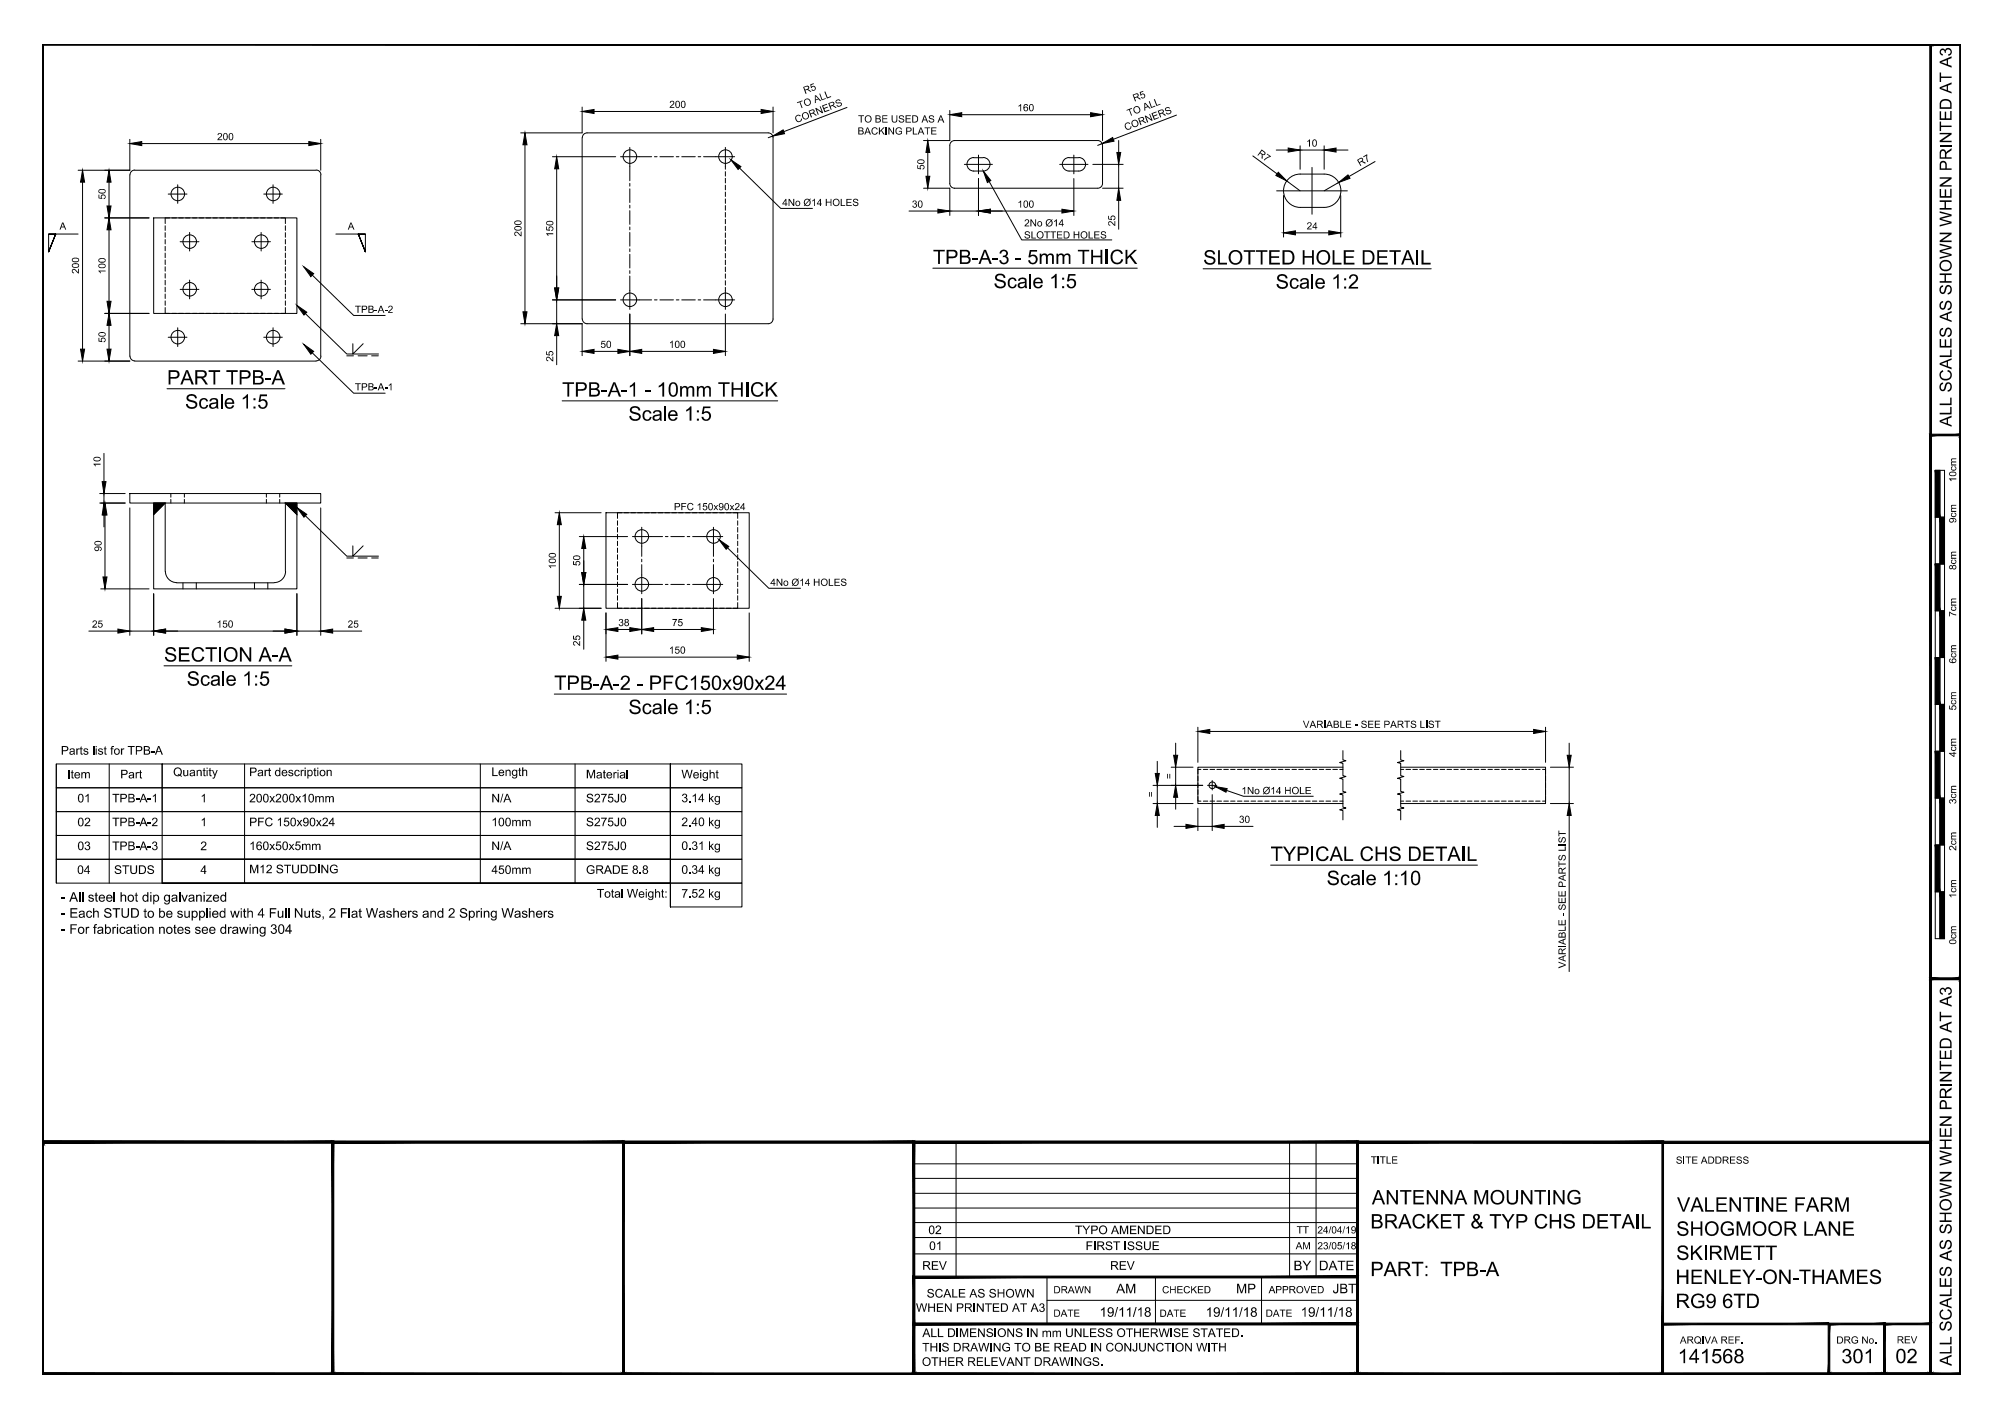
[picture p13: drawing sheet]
<svg xmlns="http://www.w3.org/2000/svg" width="420mm" height="297mm" viewBox="0 0 420 297" stroke-linecap="round" stroke-linejoin="round" font-family="sans-serif">
<defs><g id="words">
<g font-size="4.2">
<text x="195.5" y="55.3">TPB-A-3 - 5mm THICK</text>
<text x="252.1" y="55.5">SLOTTED HOLE DETAIL</text>
<text x="208.2" y="60.4">Scale 1:5</text>
<text x="267.3" y="60.5">Scale 1:2</text>
<text x="35" y="80.6">PART TPB-A</text>
<text x="117.8" y="83.1">TPB-A-1 - 10mm THICK</text>
<text x="38.8" y="85.6">Scale 1:5</text>
<text x="131.7" y="88.2">Scale 1:5</text>
<text x="34.4" y="138.7">SECTION A-A</text>
<text x="39.1" y="143.7">Scale 1:5</text>
<text x="116.1" y="144.6">TPB-A-2 - PFC150x90x24</text>
<text x="131.7" y="149.7">Scale 1:5</text>
<text x="266.3" y="180.5">TYPICAL CHS DETAIL</text>
<text x="278" y="185.5">Scale 1:10</text>
<text x="287.2" y="257.5">BRACKET &amp; TYP CHS DETAIL</text>
<text x="287.5" y="252.5">ANTENNA MOUNTING</text>
<text x="351.4" y="254">VALENTINE FARM</text>
<text x="351.3" y="259">SHOGMOOR LANE</text>
<text x="287.2" y="267.5">PART: TPB-A</text>
<text x="351.1" y="269.2">HENLEY-ON-THAMES</text>
<text x="351.3" y="264.1">SKIRMETT</text>
<text x="351.1" y="274.2">RG9 6TD</text>
<text x="351.6" y="285.7">141568</text>
<text x="385.9" y="285.7">301</text>
<text x="397.2" y="285.7">02</text>
</g>
<g font-size="3.5">
<text x="409" y="89.5" transform="rotate(-90 409 89.5)">ALL SCALES AS SHOWN WHEN PRINTED AT A3</text>
<text x="409" y="286.3" transform="rotate(-90 409 286.3)">ALL SCALES AS SHOWN WHEN PRINTED AT A3</text>
</g>
<g font-size="2.8">
<text x="12.8" y="189">- All steel hot dip galvanized</text>
<text x="12.8" y="192.4">- Each STUD to be supplied with 4 Full Nuts, 2 Flat Washers and 2 Spring Washers</text>
<text x="12.8" y="195.7">- For fabrication notes see drawing 304</text>
<text x="271" y="266.3">BY</text>
<text x="276.4" y="266.3">DATE</text>
<text x="233.9" y="271.1">AM</text>
<text x="259" y="271.1">MP</text>
<text x="279.3" y="271.1">JBT</text>
<text x="230.4" y="276">19/11/18</text>
<text x="252.6" y="276.1">19/11/18</text>
<text x="272.6" y="276">19/11/18</text>
</g>
<g font-size="2.5">
<text x="12.8" y="158.2">Parts list for TPB-A</text>
<text x="14.1" y="163.2">Item</text>
<text x="25.2" y="163.2">Part</text>
<text x="36.3" y="162.7">Quantity</text>
<text x="52.2" y="162.7">Part description</text>
<text x="103" y="162.7">Length</text>
<text x="122.8" y="163.2">Material</text>
<text x="142.8" y="163.2">Weight</text>
<text x="16.2" y="168.2">01</text>
<text x="16.2" y="173.2">02</text>
<text x="23.5" y="168.2">TPB-A-1</text>
<text x="23.5" y="173.2">TPB-A-2</text>
<text x="42" y="168.2">1</text>
<text x="42" y="173.2">1</text>
<text x="52.2" y="168.2">200x200x10mm</text>
<text x="52.2" y="173.2">PFC 150x90x24</text>
<text x="103" y="168.2">N/A</text>
<text x="103" y="173.2">100mm</text>
<text x="122.8" y="168.2">S275J0</text>
<text x="122.8" y="173.2">S275J0</text>
<text x="142.8" y="168.1">3.14 kg</text>
<text x="142.8" y="173.2">2.40 kg</text>
<text x="16.2" y="178.2">03</text>
<text x="23.5" y="178.2">TPB-A-3</text>
<text x="42" y="178.2">2</text>
<text x="52.2" y="178.2">160x50x5mm</text>
<text x="103" y="178.2">N/A</text>
<text x="122.8" y="178.2">S275J0</text>
<text x="142.8" y="178.2">0.31 kg</text>
<text x="16.2" y="183.2">04</text>
<text x="23.9" y="183.2">STUDS</text>
<text x="42" y="183.2">4</text>
<text x="52.2" y="183">M12 STUDDING</text>
<text x="103" y="183.2">450mm</text>
<text x="122.8" y="183.2">GRADE 8.8</text>
<text x="142.8" y="183.2">0.34 kg</text>
<text x="125.1" y="188.2">Total Weight:</text>
<text x="142.8" y="188.2">7.52 kg</text>
<text x="194.5" y="258.7">02</text>
<text x="194.7" y="262">01</text>
<text x="225.3" y="258.7">TYPO AMENDED</text>
<text x="227.5" y="262">FIRST ISSUE</text>
<text x="193.2" y="266.2">REV</text>
<text x="232.6" y="266.2">REV</text>
<text x="192" y="275">WHEN PRINTED AT A3</text>
<text x="194.2" y="272">SCALE AS SHOWN</text>
<text x="193.3" y="280.3">ALL DIMENSIONS IN mm UNLESS OTHERWISE STATED.</text>
<text x="193.2" y="286.3">OTHER RELEVANT DRAWINGS.</text>
<text x="193.2" y="283.3">THIS DRAWING TO BE READ IN CONJUNCTION WITH</text>
</g>
<g font-size="2.1">
<text x="140.3" y="22.6">200</text>
<text x="167.5" y="22.9" transform="rotate(-21 167.5 22.9)">TO ALL</text>
<text x="168.7" y="19.7" transform="rotate(-21 168.7 19.7)">R5</text>
<text x="213.2" y="23.3">160</text>
<text x="237.7" y="21.3" transform="rotate(-21 237.7 21.3)">R5</text>
<text x="45.5" y="29.4">200</text>
<text x="166.9" y="25.8" transform="rotate(-21 166.9 25.8)">CORNERS</text>
<text x="179.7" y="28.2">BACKING PLATE</text>
<text x="179.8" y="25.7">TO BE USED AS A</text>
<text x="235.9" y="27.4" transform="rotate(-21 235.9 27.4)">CORNERS</text>
<text x="236.5" y="24.5" transform="rotate(-21 236.5 24.5)">TO ALL</text>
<text x="193.7" y="35.6" transform="rotate(-90 193.7 35.6)">50</text>
<text x="263.4" y="32.4" transform="rotate(36 263.4 32.4)">R7</text>
<text x="273.7" y="30.7">10</text>
<text x="285" y="34.9" transform="rotate(-29 285 34.9)">R7</text>
<text x="22.1" y="41.8" transform="rotate(-90 22.1 41.8)">50</text>
<text x="163.9" y="43.2">4No Ø14 HOLES</text>
<text x="191.1" y="43.5">30</text>
<text x="213.2" y="43.5">100</text>
<text x="214.6" y="47.5">2No Ø14</text>
<text x="233.7" y="47.4" transform="rotate(-90 233.7 47.4)">25</text>
<text x="12.5" y="48.1">A</text>
<text x="72.9" y="48.1">A</text>
<text x="109.3" y="49.6" transform="rotate(-90 109.3 49.6)">200</text>
<text x="115.9" y="49.7" transform="rotate(-90 115.9 49.7)">150</text>
<text x="214.6" y="50">SLOTTED HOLES</text>
<text x="273.8" y="48.1">24</text>
<text x="16.5" y="57.4" transform="rotate(-90 16.5 57.4)">200</text>
<text x="22.1" y="57.5" transform="rotate(-90 22.1 57.5)">100</text>
<text x="74.4" y="65.6">TPB-A-2</text>
<text x="22.1" y="71.8" transform="rotate(-90 22.1 71.8)">50</text>
<text x="115.9" y="75.8" transform="rotate(-90 115.9 75.8)">25</text>
<text x="125.8" y="72.9">50</text>
<text x="140.2" y="72.9">100</text>
<text x="74.4" y="81.8">TPB-A-1</text>
<text x="21.1" y="98" transform="rotate(-90 21.1 98)">10</text>
<text x="409.9" y="101.1" transform="rotate(-90 409.9 101.1)">10cm</text>
<text x="141.2" y="106.9">PFC 150x90x24</text>
<text x="409.9" y="109.6" transform="rotate(-90 409.9 109.6)">9cm</text>
<text x="21.3" y="115.6" transform="rotate(-90 21.3 115.6)">90</text>
<text x="116.5" y="119.3" transform="rotate(-90 116.5 119.3)">100</text>
<text x="121.6" y="118.7" transform="rotate(-90 121.6 118.7)">50</text>
<text x="409.9" y="119.5" transform="rotate(-90 409.9 119.5)">8cm</text>
<text x="161.4" y="122.8">4No Ø14 HOLES</text>
<text x="19.3" y="131.6">25</text>
<text x="45.4" y="131.6">150</text>
<text x="72.8" y="131.6">25</text>
<text x="129.6" y="131.2">38</text>
<text x="140.8" y="131.2">75</text>
<text x="409.9" y="129.3" transform="rotate(-90 409.9 129.3)">7cm</text>
<text x="121.6" y="135.5" transform="rotate(-90 121.6 135.5)">25</text>
<text x="140.2" y="137">150</text>
<text x="409.9" y="139.1" transform="rotate(-90 409.9 139.1)">6cm</text>
<text x="409.9" y="148.9" transform="rotate(-90 409.9 148.9)">5cm</text>
<text x="273" y="152.6">VARIABLE - SEE PARTS LIST</text>
<text x="409.9" y="158.7" transform="rotate(-90 409.9 158.7)">4cm</text>
<text x="241.8" y="167.1" transform="rotate(-90 241.8 167.1)">=</text>
<text x="245.6" y="163.3" transform="rotate(-90 245.6 163.3)">=</text>
<text x="260.2" y="166.5">1No Ø14 HOLE</text>
<text x="259.6" y="172.5">30</text>
<text x="409.9" y="168.6" transform="rotate(-90 409.9 168.6)">3cm</text>
<text x="409.9" y="178.4" transform="rotate(-90 409.9 178.4)">2cm</text>
<text x="409.9" y="188.3" transform="rotate(-90 409.9 188.3)">1cm</text>
<text x="409.9" y="198" transform="rotate(-90 409.9 198)">0cm</text>
<text x="328.1" y="203" transform="rotate(-90 328.1 203)">VARIABLE - SEE PARTS LIST</text>
<text x="287.3" y="243.9">TITLE</text>
<text x="351.2" y="243.9">SITE ADDRESS</text>
<text x="271.5" y="261.9">AM</text>
<text x="271.7" y="258.6">TT</text>
<text x="276.1" y="261.9">23/05/18</text>
<text x="276.1" y="258.6">24/04/19</text>
<text x="220.8" y="271.1">DRAWN</text>
<text x="243.5" y="271.1">CHECKED</text>
<text x="265.9" y="271.1">APPROVED</text>
<text x="220.8" y="276">DATE</text>
<text x="243" y="276.1">DATE</text>
<text x="265.2" y="276">DATE</text>
<text x="352" y="281.6">ARQIVA REF.</text>
<text x="384.8" y="281.6">DRG No.</text>
<text x="397.5" y="281.6">REV</text>
</g>
</g></defs>
<!-- layer: PROPOSED OTHER USER 1 -->
<path d="M32.2 105.5h2.4l-2.4 2.4zM59.8 105.5h2.4v2.4z" fill="#000" stroke="#000" stroke-width=".21"/>
<g fill="none" stroke="#000" stroke-width=".21">
<path d="M27.2 36.7v38M28.2 35.7h38M28.2 35.6a.99 .99 0 0 0-1 1M66.3 35.6a.99 .99 0 0 1 1 1M67.2 36.7v38M199 30.5a.99 .99 0 0 1 1-1h30a1 1 0 0 1 1 1M199 38.5a1 1 0 0 0 1 1h30a.99 .99 0 0 0 1-1M199 30.5v8M204 33.1h2M204.1 33a1.42 1.42 0 0 0-1.5 1.4 1.42 1.42 0 0 0 1.5 1.5h1.9a1.42 1.42 0 0 0 1.5-1.5 1.42 1.42 0 0 0-1.5-1.4M224 33.1h2M224 33a1.42 1.42 0 0 0-1.4 1.4 1.42 1.42 0 0 0 1.4 1.5h2.1a1.42 1.42 0 0 0 1.4-1.5 1.42 1.42 0 0 0-1.4-1.4"/>
<path d="M231 30.5v8M272.4 36.5h5.1a3.5 3.5 0 0 1 3.5 3.5 3.5 3.5 0 0 1-3.5 3.5h-5.1M272.5 36.5a3.5 3.5 0 0 0-3.5 3.5 3.5 3.5 0 0 0 3.5 3.5M32.2 45.7h30v20h-30zM27.2 74.7a.99 .99 0 0 0 1 .9M28.2 75.7h38M67.3 74.7a.99 .99 0 0 1-1 .9M122 66.9v-38a1 1 0 0 1 1-1h38a.99 .99 0 0 1 1 1v38M122 66.9a.99 .99 0 0 0 1 1h38a1 1 0 0 0 1-1M27.2 103.5h40v2h-40zM34.6 105.5l-2.4 2.4M34.7 119.7a2.39 2.39 0 0 0 2.3 2.4"/>
<path d="M59.8 105.5h2.4v17.9h-30v-17.9h2.4v14.3M59.8 105.5v14.2a2.39 2.39 0 0 1-2.3 2.4M59.8 105.5l2.4 2.4M127 107.5h30v20h-30zM37 122.2h20.4M281.4 160.8h-30.4v7.6h30.4M293.5 160.8h30.4v7.6h-30.4"/>
<circle cx="132" cy="32.8" r="1.42"/>
<circle cx="152" cy="32.8" r="1.42"/>
<circle cx="37.3" cy="40.7" r="1.42"/>
<circle cx="39.8" cy="50.7" r="1.42"/>
<circle cx="54.7" cy="50.7" r="1.42"/>
<circle cx="57.2" cy="40.7" r="1.42"/>
<circle cx="37.3" cy="70.7" r="1.42"/>
<circle cx="39.8" cy="60.6" r="1.42"/>
<circle cx="54.7" cy="60.6" r="1.42"/>
<circle cx="57.2" cy="70.7" r="1.42"/>
<circle cx="132" cy="62.8" r="1.42"/>
<circle cx="152" cy="62.8" r="1.42"/>
<circle cx="134.5" cy="112.5" r="1.42"/>
<circle cx="149.5" cy="112.5" r="1.42"/>
<circle cx="134.5" cy="122.5" r="1.42"/>
<circle cx="149.5" cy="122.5" r="1.42"/>
<circle cx="254" cy="164.6" r=".7"/>
</g>
<!-- layer: PROPOSED OTHER USER 1 - HIDDEN -->
<g fill="none" stroke="#000" stroke-width=".21">
<path d="M132 34.8v3.1M132 38.4v.6M132 39.6v2.9M133.9 32.9h2.7M137.1 32.9h.6M138.3 32.9h2.8M141.7 32.9h.6M142.9 32.9h2.8M146.3 32.9h.5M147.4 32.9h2.6M152 34.8v.7M152 36v.9"/>
<path d="M152 37.4v1M152 38.8v1M34.6 47.3v1M34.6 48.8v.9M34.6 50.2v.9M34.6 51.6v1M34.6 53v1M34.6 54.5v1M34.6 55.9v1M34.6 57.4v.9M34.6 58.8v.9M35.5 45.7h-.9v1.2"/>
<path d="M36 45.7h1M37.5 45.7h.9M38.9 45.7h.9M40.3 45.7h1M41.7 45.7h1M43.2 45.7h.9M44.6 45.7h.9M46 45.7h1M47.4 45.7h1M48.9 45.7h1M50.3 45.7h1M51.8 45.7h.9"/>
<path d="M53.2 45.7h.9M54.6 45.7h1M56 45.7h1M57.5 45.7h.9M58.9 45.7h.9v1.2M59.8 47.3v1M59.8 48.8v.9M59.8 50.2v.9M59.8 51.6v1M59.8 53v1M59.8 54.5v1M59.8 55.9v1"/>
<path d="M59.8 57.4v.9M59.8 58.8v.9M132 43v.6M132 44.2v2.8M132 47.6v.6M132 48.7v2.9M132 52.2v.5M132 53.3v2.9M132 56.7v.6M132 57.9v3M152 40.3v.9M152 41.7v.9"/>
<path d="M152 43.1v1M152 44.5v1M152 46v.9M152 47.4v.9M152 48.8v1M152 50.2v1M152 51.7v.9M152 53.1v1M152 54.5v1M152 56v.9M152 57.4v.9M152 58.8v1"/>
<path d="M34.6 64.5v1.2h.9M34.6 60.2v1M34.6 61.6v1M34.6 63.1v.9M36 65.7h1M37.5 65.7h.9M38.9 65.7h.9M40.3 65.7h1M41.7 65.7h1M43.2 65.7h.9M44.6 65.7h.9M46 65.7h1"/>
<path d="M47.4 65.7h1M48.9 65.7h1M50.3 65.7h1M51.8 65.7h.9M53.2 65.7h.9M54.6 65.7h1M56 65.7h1M57.5 65.7h.9M59.8 64.5v1.2h-.9M59.8 60.2v1M59.8 61.6v1M59.8 63.1v.9"/>
<path d="M133.9 62.9h2.7M137.1 62.9h.6M138.3 62.9h2.8M141.7 62.9h.6M142.9 62.9h2.8M146.3 62.9h.5M147.4 62.9h2.6M152 60.2v.7M35.8 103.5v.7M35.8 104.7v.8M38.6 103.5v.7M38.6 104.7v.8"/>
<path d="M55.8 103.5v.7M55.8 104.7v.8M58.6 103.5v.7M58.6 104.7v.8M129.4 109.2v.9M129.4 110.6v.9M129.4 112v1M129.4 113.5v.9M129.4 114.9v.9M129.4 116.3v1M129.4 117.7v1M129.4 119.2v.9"/>
<path d="M130.3 107.5h-.9v1.2M130.8 107.5h.9M132.2 107.5h1M133.6 107.5h1M134.5 114.5v2.1M134.5 117.2v.6M134.5 118.4v2.1M135.1 107.5h.9M136.4 112.5h2.4M136.5 107.5h.9M138 107.5h.9M139.3 107.5h1"/>
<path d="M139.4 112.5h.6M140.6 112.5h2.8M144 112.5h.6M145.1 112.5h2.4M149.5 114.5v2.1M149.5 117.2v.6M149.5 118.4v2.1M153.7 107.5h.9v1.2M154.6 109.2v.9M154.6 110.6v.9M154.6 112v1M154.6 113.5v.9"/>
<path d="M154.6 114.9v.9M154.6 116.3v1M154.6 117.7v1M154.6 119.2v.9M38.3 122.2v1.2M41.1 122.2v1.2M53.3 122.2v1.2M56.1 122.2v1.2M129.4 126.3v1.2h.9M129.4 120.6v.9M129.4 122v1M129.4 123.4v1"/>
<path d="M129.4 124.9v.9M130.8 127.5h.9M132.2 127.5h1M133.6 127.5h1M135.1 127.5h.9M136.4 122.5h2.4M136.5 127.5h.9M138 127.5h.9M139.3 127.5h1M139.4 122.5h.6M140.6 122.5h2.8M140.8 127.5h1"/>
<path d="M142.2 127.5h1M143.7 127.5h.9M144 122.5h.6M145.1 127.5h.9M145.1 122.5h2.4M146.5 127.5h1M147.9 127.5h1M149.4 127.5h.9M150.8 127.5h1M152.2 127.5h1M154.6 126.3v1.2h-.9M154.6 120.6v.9"/>
<path d="M154.6 122v1M154.6 123.4v1M154.6 124.9v.9M251 167v.9h.7M251 162.7v1M251 164.1v1M251 165.6v.9M251.7 161.3h-.7v.9M252.2 167.9h.9M252.2 161.3h.9M253.6 167.9h.9M253.6 161.3h.9"/>
<path d="M255 167.9h1M255 161.3h1M256.4 167.9h1M256.4 161.3h1M257.9 167.9h.9M257.9 161.3h.9M259.3 167.9h1M259.3 161.3h1M260.7 167.9h1M260.7 161.3h1M262.2 167.9h.9M262.2 161.3h.9"/>
<path d="M263.6 167.9h.9M263.6 161.3h.9M265 167.9h1M265 161.3h1M266.4 167.9h1M266.4 161.3h1M267.9 167.9h.9M267.9 161.3h.9M269.3 167.9h.9M269.3 161.3h.9M270.7 167.9h1M270.7 161.3h1"/>
<path d="M272.1 167.9h1M272.1 161.3h1M273.6 167.9h1M273.6 161.3h1M275 167.9h1M275 161.3h1M276.5 167.9h.9M276.5 161.3h.9M277.9 167.9h.9M277.9 161.3h.9M279.3 167.9h1M279.3 161.3h1"/>
<path d="M280.7 167.9h.7M280.7 161.3h.7M293.5 167.9h.7M293.5 161.3h.7M294.6 167.9h1M294.6 161.3h1M296.1 167.9h.9M296.1 161.3h.9M297.5 167.9h1M297.5 161.3h1M298.9 167.9h1M298.9 161.3h1"/>
<path d="M300.4 167.9h.9M300.4 161.3h.9M301.8 167.9h1M301.8 161.3h1M303.2 167.9h1M303.2 161.3h1M304.7 167.9h.9M304.7 161.3h.9M306.1 167.9h.9M306.1 161.3h.9M307.5 167.9h1M307.5 161.3h1"/>
<path d="M308.9 167.9h1M308.9 161.3h1M310.4 167.9h.9M310.4 161.3h.9M311.8 167.9h.9M311.8 161.3h.9M313.2 167.9h1M313.2 161.3h1M314.6 167.9h1M314.6 161.3h1M316.1 167.9h.9M316.1 161.3h.9"/>
<path d="M317.5 167.9h1M317.5 161.3h1M318.9 167.9h1M318.9 161.3h1M320.4 167.9h.9M320.4 161.3h.9M321.8 167.9h.9M321.8 161.3h.9M323.2 161.3h.7v.9M323.9 167v.9h-.7M323.9 162.7v1M323.9 164.1v1"/>
<path d="M323.9 165.6v.9"/>
</g>
<!-- layer: TEXT AND DIMENSIONS -->
<g fill="none" stroke="#000" stroke-width=".21">
<path d="M17.3 38.2v35M22.8 38.2v5M27.2 29.2v6.5h-10.8M29.7 30.1h35M37.2 38.7v3.9M57.2 38.7v3.9M67.2 29.2v6.5M110 30.4v35M115.8 32.9h13.2M116.7 35.4v25M122 22.4v5.5h-12.9M124.5 23.4h35"/>
<path d="M130 32.9h3.9M132 30.9v3.9M150 32.9h4M152 30.9v3.9M155 35.2l8.6 8.5h6.7M161.9 28.5l-.9 .4M162 22.4v5.5M177.5 22.5l-13.3 5.1M193.5 39.5h5.5v5.7M194.4 32v5M199 23.2v6.3h-5.5M201.5 24h27"/>
<path d="M202.1 34.5h5.9M205 32.5v3.9M205 37.4v7.8M207.3 38.1l6.8 12.2h18.9M222.1 34.5h5.9M225 32.5v3.9M225 37.4v7.8M229 34.5h6.4M231 30.1l-1 .4M231 39.5h4.4M231 23.2v6.3M234.4 29.5v2.5"/>
<path d="M234.4 34.5v5M246.5 24.1l-13.2 5.1M262.5 32.7l5.1 3.7M267.4 31.5h2.5M269.6 37.9l2.8 2.1M272.4 30.6v4.9M272.4 31.5h5.1M274.9 35.1v9.8M277.5 30.6v4.9M280 31.5h2.5M280.5 38.3l-3 1.7M288.1 33.9l-5.4 3.1"/>
<path d="M10.2 49.1h1.5l-1.5 3.7 1.5-3.7-1.5 3.7v-3.7h6.2M22 45.7h9.2M22.8 48.2v15M35.2 40.7h4M37.7 50.7h4M39.7 48.7v3.9M39.7 58.7v4M52.8 50.7h3.9M54.7 48.7v3.9M54.7 58.7v4M55.3 40.7h3.9M65.4 57.7l8.7 8.4h6.6"/>
<path d="M70.4 49.1h6.2v3.7l-1.5-3.7 1.5 3.7-1.5-3.7h1.5M190.5 44.2h6M195.5 56.2h42.8M199 44.2h6M207.5 44.2h15M234.4 42v6M252.1 56.3h47.8M267.5 40h14.8M269 41v8.7M271.5 48.8h7M281 41v8.7M16.4 75.7h10.8"/>
<path d="M22 65.7h9.2M22.8 68.2v5M35.2 70.7h4M37.2 68.7v3.9M37.7 60.7h4M52.8 60.7h3.9M55.3 70.7h3.9M57.2 68.7v3.9M64 65.7l8.7 8.5h6.6M65.4 74l8.7 8.4h6.6M72.7 74.6h1.4M73.9 72.1v2.1l2.2-2.1"/>
<path d="M75 74.6h1.9M77.9 74.6h1.4M109.1 67.9h12.9v6.6M115.8 62.9h13.2M116.7 62.9v5M116.7 70.4v6.1M124.5 73.7h5M130 62.9h3.9M132 60.9v4M132 65.8v8.7M134.5 73.7h15M150 62.9h4"/>
<path d="M152 60.9v4M152 65.8v8.7M21.8 95v6M35 81.5h24.7M117.8 84h45.2M20.9 105.5h5.3M20.9 103.5h5.3M21.8 103.5v2M21.8 108v2.4M22 108v12.9M27.2 106.5v26.7M64 108.1l8.7 8.5h6.6"/>
<path d="M67.2 106.5v26.7M72.7 117h1.4M73.9 114.4v2.2l2.2-2.2M75 117h1.9M77.9 117h1.4M116.3 107.5h9.7M117.2 110v15M121.4 112.5h10.1M122.3 115v5M132.5 112.5h3.9M134.5 110.5v4M147.5 112.5h4"/>
<path d="M149.5 110.5v4M152.5 114.9l8.6 8.4h6.7M18.6 132.3h6.1M21.1 123.4h10.1M27.2 132.3h5M32.2 124.5v8.7M34.4 139.6h26.8M34.7 132.3h25M62.2 132.3h5M62.2 124.5v8.7M69.7 132.3h6.1M116.3 127.5h9.7"/>
<path d="M121.4 122.5h10.1M122.3 122.5v5M122.3 130v6.1M127 128.5v10.1M129.5 137.8h25M132.5 122.5h3.9M134.5 120.5v4M134.5 125.5v7.4M137 132h10M147.5 122.5h4M149.5 120.5v4M149.5 125.5v7.4"/>
<path d="M157 128.5v10.1M116.1 145.5h48.7M242.5 159.6v2.5M246.4 155.8v2.5M251 152.4v7.4M253.5 153.3h67.9M281.4 157.4v1.9l.7 .2-1.4 .4 .7 .1v2.6l.7 .2-1.4 .4 .7 .1v2.6l.7 .2-1.4 .4 .7 .1v2.6l.7 .2-1.4 .4 .7 .1v2M293.5 157.4v1.9l.7 .2-1.4 .4 .7 .1v2.6l.7 .2-1.4 .4 .7 .1v2.6l.7 .2-1.4 .4 .7 .1v2.6l.7 .2-1.4 .4 .7 .1v2M323.9 152.4v7.4M328.8 155.8v2.5M11.8 175.1h128.7h-106.5v5h-22.2zM11.8 160.1v25"/>
<path d="M22.9 160.1v25M34 170.1v5h-22.2v-5h128.7M34 165.1h106.5M34 170.1h106.5M51.3 160.1v25M100.7 160.1v25M120.5 160.1v25M140.5 160.1h-106.5v5h-22.2v-5h22.2v10M140.5 165.1h-128.7v5h22.2M140.5 160.1v15zM140.5 165.1v15M140.5 160.1h15v5h-15z"/>
<path d="M140.5 165.1h15v5h-15zM140.5 170.1h15v5h-15zM140.5 175.1h15v5h-15zM140.5 160.1v25M241.6 168.4h8.4M241.6 164.6h10.4M242.5 164.6v3.8M242.5 170.9v2.5M245.4 160.8h4.6M246 173.2h2.5M246.4 160.8v3.8M246.4 167.1v2.5"/>
<path d="M251 169.4v4.7M251 173.2h3M253.1 164.6h1.9M254 163.6v2M254 166.6v7.5M256.5 173.2h6.1M257 165.7l3.6 1.2h14.6M324.9 160.8h4.8M324.9 168.4h4.8M328.8 160.8v7.6M328.8 170.9v32.8M34 180.1h106.5h-106.5"/>
<path d="M34 180.1v5M34 180.1h106.5M140.5 180.1h-128.7v5h128.7M140.5 185.1h-106.5h106.5M140.5 180.1h15v5h-15zM140.5 185.1h15v5h-15zM266.3 181.4h43.3"/>
</g>
<g fill="#000" stroke="#000" stroke-width=".21">
<path d="M17.3 35.7l.4 2.5h-.8zM22.8 35.7l.5 2.5h-.9zM27.2 30.1l2.5-.4v.8zM64.7 29.7l2.5 .4-2.5 .4zM110 27.9l.4 2.5h-.8zM116.7 32.9l.4 2.5h-.9zM122 23.4l2.5-.5v.9zM153.1 33.5l2.2 1.4-.6 .6zM159.5 22.9l2.5 .5-2.5 .4zM161.9 28.5l2.2-1.3 .3 .8zM194.4 29.5l.4 2.5h-.8zM194 37h.8l-.4 2.5z"/>
<path d="M199 24l2.5-.4v.9zM206.1 35.9l1.5 1.9-.7 .5zM228.5 23.6l2.5 .4-2.5 .5zM231 30.1l2.2-1.3 .3 .8zM234 32h.9l-.5 2.5zM267.9 36.1l1.7 1.8-2.2-1.1zM269.9 31l2.5 .5-2.5 .4zM277.5 31.5l2.5-.5v.9zM280.5 38.3l2-1.6 .4 .7zM22.4 43.2h.9l-.5 2.5zM22.8 45.7l.5 2.5h-.9zM63.7 55.9l2 1.5-.6 .6z"/>
<path d="M196.5 43.9l2.5 .3-2.5 .5zM205 44.2l2.5-.3v.8zM222.5 43.9l2.5 .3-2.5 .5zM234.4 39.5l.5 2.5h-.9zM269 48.8l2.5-.4v.8zM278.5 48.4l2.5 .4-2.5 .4zM16.9 73.2h.8l-.4 2.5zM22.4 63.2h.9l-.5 2.5zM22.8 65.7l.5 2.5h-.9zM22.4 73.2h.9l-.5 2.5zM62.2 64l2.1 1.4-.6 .6zM63.7 72.2l2 1.5-.6 .6z"/>
<path d="M109.6 65.4h.8l-.4 2.5zM116.2 60.4h.9l-.4 2.5zM116.7 67.9l.4 2.5h-.9zM122 73.7l2.5-.5v.9zM129.5 73.2l2.5 .5-2.5 .4zM132 73.7l2.5-.5v.9zM149.5 73.2l2.5 .5-2.5 .4zM21.8 105.5l.4 2.5h-.8zM21.4 101h.8l-.4 2.5zM22 105.5l.4 2.5h-.8zM62.2 106.4l2.1 1.4-.6 .6zM117.2 107.5l.4 2.5h-.8z"/>
<path d="M122.3 112.5l.5 2.5h-.9zM150.7 113.1l2 1.5-.5 .5zM21.6 120.9h.8l-.4 2.5zM24.7 131.9l2.5 .4-2.5 .4zM32.2 132.3l2.5-.4v.8zM59.7 131.9l2.5 .4-2.5 .4zM67.2 132.3l2.5-.4v.8zM116.8 125h.8l-.4 2.5zM121.9 120h.9l-.5 2.5zM122.3 127.5l.5 2.5h-.9zM127 132l2.5-.4v.8zM127 137.8l2.5-.5v.9z"/>
<path d="M132 131.6l2.5 .4-2.5 .4zM134.5 132l2.5-.4v.8zM147 131.6l2.5 .4-2.5 .4zM154.5 137.3l2.5 .5-2.5 .4zM245.9 158.3h.9l-.4 2.5zM251 153.3l2.5-.4v.9zM321.4 152.9l2.5 .4-2.5 .5zM328.4 158.3h.9l-.5 2.5zM242.1 162.1h.8l-.4 2.5zM242.5 168.4l.4 2.5h-.8zM246.4 164.6l.4 2.5h-.9zM248.5 172.8l2.5 .4-2.5 .5z"/>
<path d="M254 173.2l2.5-.4v.9zM254.7 164.9l2.5 .4-.3 .8zM328.8 168.4l.5 2.5h-.9z"/>
</g>
<!-- layer: 0 -->
<g fill="none" stroke="#000" stroke-width=".21">
<path d="M405.5 98.6h2v98.2h-2zM406.5 98.6v98.2M405.5 118.2h2M405.5 108.4h2M405.5 137.8h2M405.5 128.1h2M405.5 157.5h2M405.5 147.7h2M405.5 177.1h2M405.5 167.3h2M405.5 186.9h2M200.3 239.4v28.3"/>
<path d="M270.2 239.4v28.3M275.8 239.4v28.3M191.5 250.1h93M191.5 247h93M191.5 244h93M191.5 256.3h93M191.5 253.2h93M191.5 259.4h93M191.5 262.8h93M219.4 267.7v9.8M219.4 272.6h65.1M242.1 267.7v9.8"/>
<path d="M264.4 267.7v9.8"/>
</g>
<g fill="#000" stroke="#000" stroke-width=".21">
<path d="M8.9 9.3l.2 .2h401.6zM8.9 9.3h402l-.2 .2z"/>
<path d="M404.4 9.3l.3 .2zM404.4 9.3l.3 .2-.3 278.5zM404.7 9.5l-.3 278.5 .3-.1zM404.4 288l.3-.1z"/>
<path d="M404.6 9.3l.1 .2h6zM404.6 9.3h6.3l-.2 .2z"/>
<path d="M410.7 9.5v278.4l.2-278.6zM410.9 9.3v278.7l-.2-.1z"/>
<path d="M410.7 9.5v278.4l.2-278.6zM410.9 9.3v278.7l-.2-.1z"/>
<path d="M404.4 91l.3 .4 6.2-.4zM404.7 91.4l6.2-.4-.2 .4zM410.9 91l-.2 .4z"/>
<path d="M404.4 91l.3 114v-113.6zM404.4 91l.3 114-.3 .4z"/>
<path d="M405.5 98.6l1 9.8v-9.8zM405.5 98.6l1 9.8h-1z"/>
<path d="M410.7 91.4l.2 113.8v-114zM410.7 91.4l.2 113.8-.2-.2zM410.7 205l.2 .4zM404.7 205h6l.2 .4zM404.7 205l-.3 .4h6.5z"/>
<path d="M405.5 118.2l1 9.8v-9.8zM405.5 118.2l1 9.8h-1z"/>
<path d="M406.5 108.4l1 9.8v-9.8zM406.5 108.4l1 9.8h-1z"/>
<path d="M405.5 137.8l1 9.9v-9.9zM405.5 137.8l1 9.9h-1z"/>
<path d="M406.5 128l1 9.8v-9.8zM406.5 128l1 9.8h-1z"/>
<path d="M405.5 157.5l1 9.8v-9.8zM405.5 157.5l1 9.8h-1z"/>
<path d="M406.5 147.7l1 9.8v-9.8zM406.5 147.7l1 9.8h-1z"/>
<path d="M405.5 177.1l1 9.8v-9.8zM405.5 177.1l1 9.8h-1z"/>
<path d="M406.5 167.3l1 9.8v-9.8zM406.5 167.3l1 9.8h-1z"/>
<path d="M406.5 186.9l1 9.9v-9.9zM406.5 186.9l1 9.9h-1z"/>
<path d="M404.4 205l.3 .4 6.2-.4zM404.7 205.4l6.2-.4-.2 .4zM410.9 205l-.2 .4z"/>
<path d="M410.9 205.2l-.2 .2 .2 82.6zM410.7 205.4l.2 82.6-.2-.1zM410.7 287.9l.2 .1z"/>
<path d="M8.9 239.2l.2 .4zM8.9 239.2l395.5 .4h-395.3zM8.9 239.2l395.5 .4 .3-.4z"/>
<path d="M9.1 239.6h60.5l.3-.4zM8.9 239.2h61l-60.8 .4zM8.9 239.2l.2 .4z"/>
<path d="M69.9 239.6h60.6l.3-.4zM69.6 239.2h61.2l-60.9 .4zM69.6 239.2l.3 48.7v-48.3zM69.6 239.2l.3 48.7-.3 .1zM69.6 288l.3-.1z"/>
<path d="M130.8 239.6h60.5l.4-.4zM130.5 239.2h61.2l-60.9 .4zM130.5 239.2l.3 48.7v-48.3zM130.5 239.2l.3 48.7-.3 .1zM130.5 288l.3-.1z"/>
<path d="M191.7 239.6h92.6l.3-.4zM191.3 239.2h93.3l-92.9 .4zM191.3 239.2l.4 48.7v-48.3zM191.3 239.2l.4 48.7-.4 .1zM191.3 288l.4-.1z"/>
<path d="M284.6 239.6h63.7l.3-.4zM284.3 239.2h64.3l-64 .4zM284.3 239.2l.3 48.7v-48.3zM284.3 239.2l.3 48.7-.3 .1zM284.3 288l.3-.1z"/>
<path d="M404.7 239.2l-.3 .4 .3 48.4zM404.4 239.6l.3 48.4-.3-.1zM404.4 287.9l.3 .1z"/>
<path d="M191.3 277.4l.4 .3 92.9-.3zM191.7 277.7l92.9-.3-.3 .3zM284.6 277.4l-.3 .3 .3 10.3zM284.3 277.7l.3 10.3-.3-.1zM284.3 287.9l.3 .1z"/>
<path d="M191.3 277.7h93.3l-.3-.3zM191.3 277.7l.4-.3h92.6zM191.3 267.5v10.2l.4-.3zM191.3 267.5l.4 .4v9.5zM191.3 267.5l.4 .4 92.9-.4zM191.7 267.9l92.9-.4-.3 .4zM284.6 267.5l-.3 .4 .3 9.8zM284.3 267.9l.3 9.8-.3-.3z"/>
<path d="M383.1 277.4l.3 .3 11.6-.3zM383.4 277.7l11.6-.3-.3 .3zM395 277.4l-.3 .3 .3 10.3zM394.7 277.7l.3 10.3-.3-.1zM394.7 287.9l.3 .1z"/>
<path d="M348.4 277.7h34.9v-.3zM348.4 277.4h34.9l-34.9 .3z"/>
<path d="M394.7 277.4l.3 .3 9.7-.3zM395 277.7l9.7-.3-.3 .3zM404.7 277.4l-.3 .3 .3 10.3zM404.4 277.7l.3 10.3-.3-.1zM404.4 287.9l.3 .1z"/>
<path d="M9.1 9.5l-.2 278.5 .2-.1zM8.9 9.3l.2 .2-.2 278.5z"/>
<path d="M9.1 239.6l-.2 48.4 .2-.1zM8.9 239.4l.2 .2-.2 48.4z"/>
<path d="M9.1 287.9l60.7 .1-.2-.1zM9.1 287.9l60.7 .1h-60.9z"/>
<path d="M69.6 287.9l.3 .1zM69.9 239.2v48.8l-.3-.1zM69.9 239.2l-.3 .4v48.3z"/>
<path d="M69.9 287.9l60.7 .1-.1-.1zM69.9 287.9l60.7 .1h-60.8z"/>
<path d="M130.5 287.9l.3 .1zM130.8 239.2v48.8l-.3-.1zM130.8 239.2l-.3 .4v48.3z"/>
<path d="M130.8 287.9l60.7 .1-.2-.1zM130.8 287.9l60.7 .1h-60.9z"/>
<path d="M191.3 287.9l.4 .1zM191.7 239.2v48.8l-.4-.1zM191.7 239.2l-.4 .4v48.3z"/>
<path d="M191.7 287.9l92.8 .1-.2-.1zM191.7 287.9l92.8 .1h-93z"/>
<path d="M284.3 287.9l.3 .1zM284.6 239.2v48.8l-.3-.1zM284.6 239.2l-.3 .4v48.3z"/>
<path d="M191.5 288h93l-.2-.1zM191.7 287.9h92.6l-92.8 .1zM191.3 288l.4-.1zM191.7 277.7v10.2l-.4 .1zM191.3 277.4v10.6l.4-10.3z"/>
<path d="M284.6 287.9l63.8 .1-.1-.1zM284.6 287.9l63.8 .1h-63.9z"/>
<path d="M348.3 287.9l.3 .1zM348.6 239.2v48.8l-.3-.1zM348.6 239.2l-.3 .4v48.3z"/>
<path d="M383.3 288h11.6l-.2-.1zM383.4 287.9h11.3l-11.4 .1zM383.1 288l.3-.1zM383.4 277.7v10.2l-.3 .1zM383.1 277.4v10.6l.3-10.3z"/>
<path d="M8.9 288h395.7l-.2-.1zM8.9 288l.2-.1h395.3zM8.9 239.4v48.6l.2-.1zM8.9 239.4l.2 .2v48.3z"/>
<path d="M394.9 288h9.7l-.2-.1zM394.9 288l.1-.1h9.4zM394.7 288l.3-.1zM395 277.7v10.2l-.3 .1zM394.7 277.4v10.6l.3-10.3z"/>
<path d="M9.1 287.9l401.8 .1-.2-.1zM9.1 287.9l401.8 .1h-402z"/>
<path d="M404.7 287.9l6.2 .1-.2-.1zM404.7 287.9l6.2 .1h-6.3z"/>
<path d="M404.6 288h6.3l-.2-.1zM404.7 287.9h6l-6.1 .1zM404.4 288l.3-.1zM404.7 205.4v82.5l-.3 .1zM404.4 205v83l.3-82.6z"/>
</g>
<use href="#words"/>
</svg>
